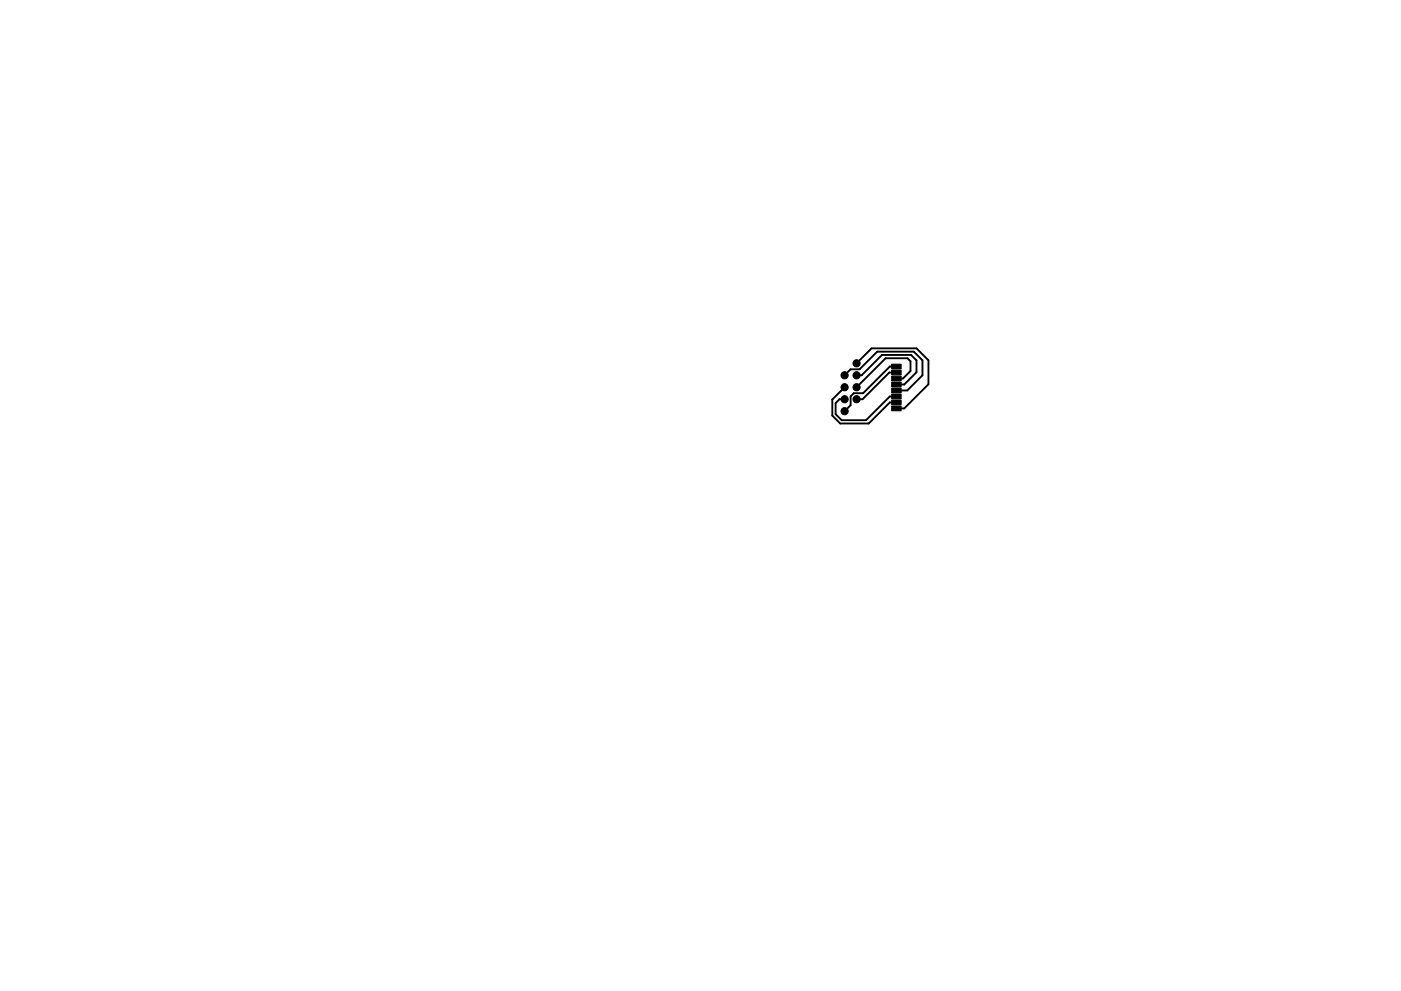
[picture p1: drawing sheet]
<svg xmlns="http://www.w3.org/2000/svg" width="297mm" height="210mm" viewBox="0 0 297 210" stroke-linecap="round" stroke-linejoin="round" font-family="sans-serif">
<g fill="#000" stroke="#000" stroke-width=".21">
<path d="M189.1 77.3h2v1h-2zM189.1 78.5h2v1h-2zM189.1 79.8h2v1h-2zM189.1 81.1h2v1h-2zM189.1 82.3h2v1h-2zM189.1 83.6h2v1h-2zM189.1 84.9h2v1h-2zM189.1 86.2h2v1h-2z"/>
<circle cx="179.1" cy="79.6" r=".76"/>
<circle cx="181.6" cy="77.1" r=".76"/>
<circle cx="181.6" cy="79.6" r=".76"/>
<circle cx="179.1" cy="84.7" r=".76"/>
<circle cx="179.1" cy="82.2" r=".76"/>
<circle cx="179.1" cy="87.2" r=".76"/>
<circle cx="181.6" cy="84.7" r=".76"/>
<circle cx="181.6" cy="82.2" r=".76"/>
</g>
<path d="M179.1 79.6l1.2-1.2h1.9l3.8-3.8h7.7l1.9 1.8v3.2l-3.2 3.2h-2.3M181.6 79.6h1.1l4.3-4.3h6.2l1.1 1.1v2.6l-2.6 2.6h-1.6M181.6 77.1l3.2-3.2h9.5l2.5 2.5v5.1l-5.1 5.2h-1.6M190.1 77.8h-1.4l-5.7 5.6h-2l-.7 .7v1.9l-1.2 1.2M190.1 79h-1.5l-5.7 5.7h-1.3M179.1 82.2l-2.6 2.6v3.4l1.6 1.6h6.1l4.5-4.4h1.4M190.1 84.1h-1.4l-5.1 5h-5.2l-1.2-1.2v-2.4l.8-.8h1.4M190.1 80.3h1.4l1.5-1.6v-2.1l-.6-.6h-4.6l-6.2 6.2" fill="none" stroke="#000" stroke-width=".4"/>
</svg>
